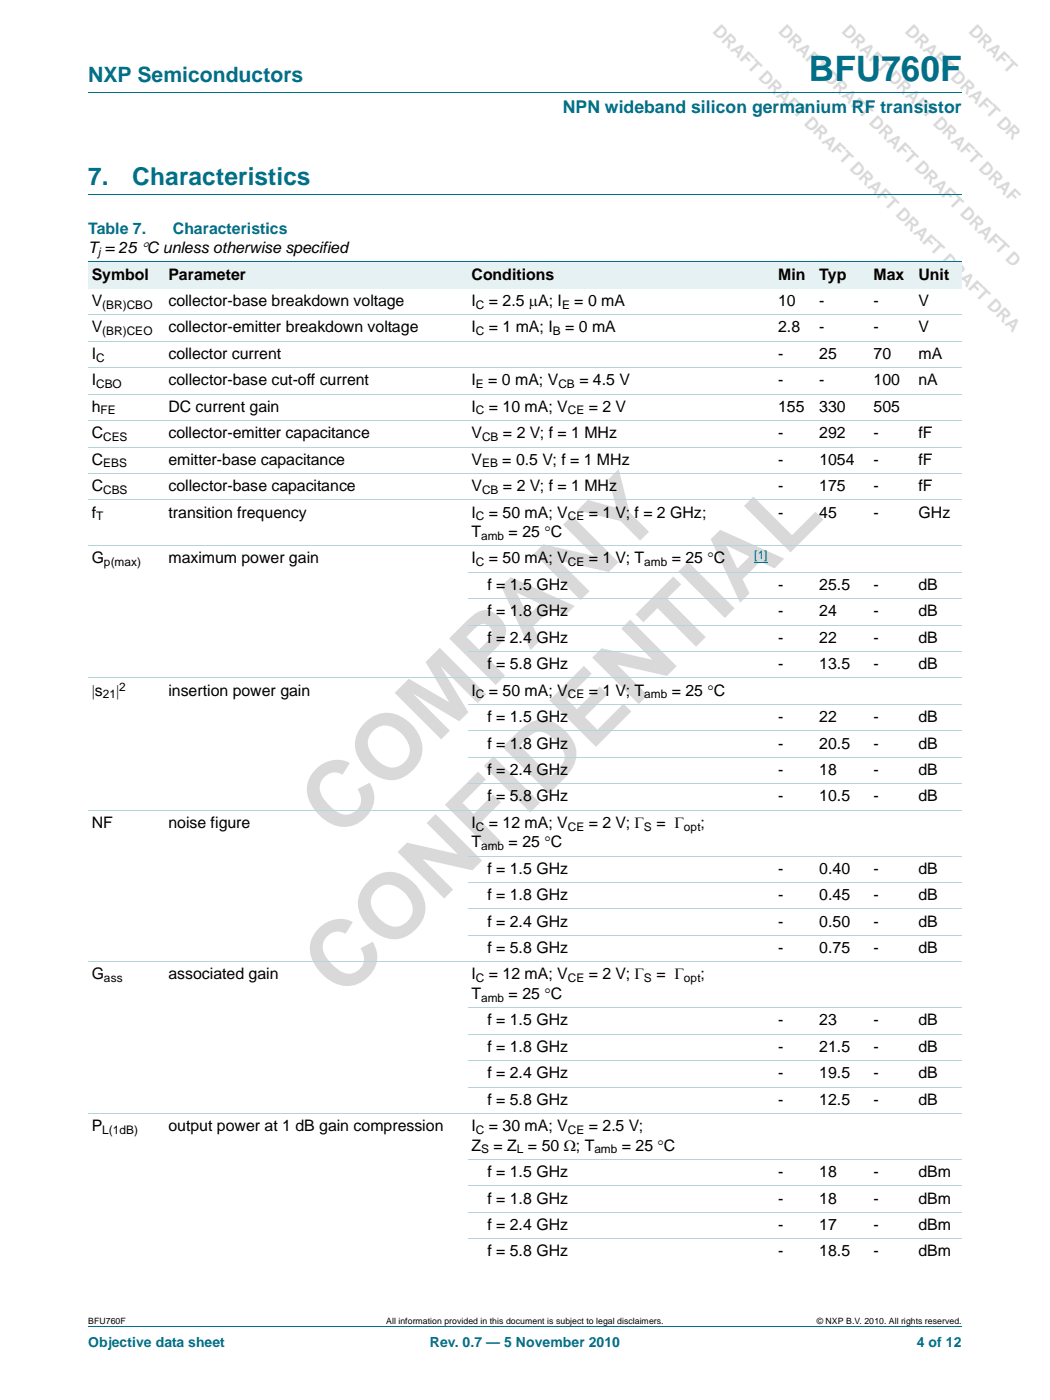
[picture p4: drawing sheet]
<svg xmlns="http://www.w3.org/2000/svg" width="210mm" height="280mm" viewBox="0 0 210 280" stroke-linecap="round" stroke-linejoin="round" font-family="sans-serif">
<defs><g id="words">
<g font-size="18.3" fill="#d9d9d9">
<text x="67.9" y="168.3" transform="rotate(-45 67.9 168.3)">COMPANY</text>
<text x="68.5" y="200.1" transform="rotate(-45 68.5 200.1)">CONFIDENTIAL</text>
</g>
<text font-size="7" fill="#007088" x="161.7" y="16.2">BFU760F</text>
<g font-size="4.9" fill="#007088">
<text x="17.6" y="37">7.</text>
<text x="26.4" y="37">Characteristics</text>
</g>
<text font-size="4.2" fill="#007088" x="17.6" y="16.4">NXP Semiconductors</text>
<g font-size="3.5" fill="#d9d9d9">
<text x="142.3" y="6.4" transform="rotate(45 142.3 6.4)">DRAFT DRAFT DRAFT DRAFT DRAFT DRAFT DRA</text>
<text x="155.4" y="6.4" transform="rotate(45 155.4 6.4)">DRAFT DRAFT DRAFT DRAFT DRAFT D</text>
<text x="168.1" y="6.4" transform="rotate(45 168.1 6.4)">DRAFT DRAFT DRAFT DRAF</text>
<text x="180.8" y="6.4" transform="rotate(45 180.8 6.4)">DRAFT DRAFT DR</text>
</g>
<text font-size="3.5" fill="#007088" x="112.5" y="22.6">NPN wideband silicon germanium RF transistor</text>
<g font-size="3.2" fill="#007088">
<text x="17.6" y="46.7">Table 7.</text>
<text x="34.5" y="46.7">Characteristics</text>
</g>
<g font-size="3.2">
<text x="17.6" y="50.6">T = 25 °C unless otherwise specified</text>
<text x="18.3" y="55.9">Symbol</text>
<text x="33.7" y="55.9">Parameter</text>
<text x="94.3" y="55.9">Conditions</text>
<text x="155.6" y="55.9">Min</text>
<text x="163.8" y="55.9">Typ</text>
<text x="174.6" y="55.9">Max</text>
<text x="183.6" y="55.9">Unit</text>
<text x="18.3" y="61.2">V</text>
<text x="33.7" y="61.2">collector-base breakdown voltage</text>
<text x="94.3" y="61.2">I</text>
<text x="97.7" y="61.2">= 2.5 μA; I</text>
<text x="114.8" y="61.2">= 0 mA</text>
<text x="155.6" y="61.2">10</text>
<text x="163.8" y="61.2">-</text>
<text x="174.6" y="61.2">-</text>
<text x="183.6" y="61.2">V</text>
<text x="18.3" y="66.5">V</text>
<text x="18.3" y="71.8">I</text>
<text x="33.7" y="66.5">collector-emitter breakdown voltage</text>
<text x="33.7" y="71.8">collector current</text>
<text x="94.3" y="66.5">I</text>
<text x="97.7" y="66.5">= 1 mA; I</text>
<text x="113" y="66.5">= 0 mA</text>
<text x="155.6" y="71.8">-</text>
<text x="155.6" y="66.5">2.8</text>
<text x="163.8" y="71.8">25</text>
<text x="163.8" y="66.5">-</text>
<text x="174.6" y="71.8">70</text>
<text x="174.6" y="66.5">-</text>
<text x="183.6" y="71.8">mA</text>
<text x="183.6" y="66.5">V</text>
<text x="18.3" y="77.1">I</text>
<text x="33.7" y="77.1">collector-base cut-off current</text>
<text x="94.3" y="77.1">I</text>
<text x="97.6" y="77.1">= 0 mA; V</text>
<text x="115.8" y="77.1">= 4.5 V</text>
<text x="155.6" y="77.1">-</text>
<text x="163.8" y="77.1">-</text>
<text x="174.6" y="77.1">100</text>
<text x="183.6" y="77.1">nA</text>
<text x="18.3" y="82.4">h</text>
<text x="33.7" y="82.4">DC current gain</text>
<text x="94.3" y="82.4">I</text>
<text x="97.7" y="82.4">= 10 mA; V</text>
<text x="117.7" y="82.4">= 2 V</text>
<text x="155.6" y="82.4">155</text>
<text x="163.8" y="82.4">330</text>
<text x="174.6" y="82.4">505</text>
<text x="18.3" y="87.7">C</text>
<text x="33.7" y="87.7">collector-emitter capacitance</text>
<text x="94.3" y="87.7">V</text>
<text x="100.5" y="87.7">= 2 V; f = 1 MHz</text>
<text x="155.6" y="87.7">-</text>
<text x="163.8" y="87.7">292</text>
<text x="174.6" y="87.7">-</text>
<text x="183.6" y="87.7">fF</text>
<text x="18.3" y="93">C</text>
<text x="33.7" y="93">emitter-base capacitance</text>
<text x="94.3" y="93">V</text>
<text x="100.4" y="93">= 0.5 V; f = 1 MHz</text>
<text x="155.6" y="93">-</text>
<text x="163.8" y="93">1054</text>
<text x="174.6" y="93">-</text>
<text x="183.6" y="93">fF</text>
<text x="18.3" y="98.3">C</text>
<text x="33.7" y="98.3">collector-base capacitance</text>
<text x="94.3" y="98.3">V</text>
<text x="100.5" y="98.3">= 2 V; f = 1 MHz</text>
<text x="155.6" y="98.3">-</text>
<text x="163.8" y="98.3">175</text>
<text x="174.6" y="98.3">-</text>
<text x="183.6" y="98.3">fF</text>
<text x="18.3" y="103.5">f</text>
<text x="33.7" y="103.5">transition frequency</text>
<text x="94.3" y="107.4">T</text>
<text x="94.3" y="103.5">I</text>
<text x="97.7" y="103.5">= 50 mA; V</text>
<text x="101.7" y="107.4">= 25 °C</text>
<text x="117.7" y="103.5">= 1 V; f = 2 GHz;</text>
<text x="155.6" y="103.5">-</text>
<text x="163.8" y="103.5">45</text>
<text x="174.6" y="103.5">-</text>
<text x="183.6" y="103.5">GHz</text>
<text x="18.3" y="112.7">G</text>
<text x="33.7" y="112.7">maximum power gain</text>
<text x="94.3" y="112.7">I</text>
<text x="97.7" y="112.7">= 50 mA; V</text>
<text x="117.7" y="112.7">= 1 V; T</text>
<text x="134.3" y="112.7">= 25 °C</text>
<text x="97.5" y="118">f = 1.5 GHz</text>
<text x="155.6" y="118">-</text>
<text x="163.8" y="118">25.5</text>
<text x="174.6" y="118">-</text>
<text x="183.6" y="118">dB</text>
<text x="97.5" y="123.3">f = 1.8 GHz</text>
<text x="155.6" y="123.3">-</text>
<text x="163.8" y="123.3">24</text>
<text x="174.6" y="123.3">-</text>
<text x="183.6" y="123.3">dB</text>
<text x="97.5" y="128.6">f = 2.4 GHz</text>
<text x="155.6" y="128.6">-</text>
<text x="163.8" y="128.6">22</text>
<text x="174.6" y="128.6">-</text>
<text x="183.6" y="128.6">dB</text>
<text x="97.5" y="133.9">f = 5.8 GHz</text>
<text x="155.6" y="133.9">-</text>
<text x="163.8" y="133.9">13.5</text>
<text x="174.6" y="133.9">-</text>
<text x="183.6" y="133.9">dB</text>
<text x="18.3" y="139.2">|s</text>
<text x="23.2" y="139.2">|</text>
<text x="33.7" y="139.2">insertion power gain</text>
<text x="94.3" y="139.2">I</text>
<text x="97.7" y="139.2">= 50 mA; V</text>
<text x="117.7" y="139.2">= 1 V; T</text>
<text x="134.3" y="139.2">= 25 °C</text>
<text x="97.5" y="144.5">f = 1.5 GHz</text>
<text x="97.5" y="149.8">f = 1.8 GHz</text>
<text x="155.6" y="144.5">-</text>
<text x="155.6" y="149.8">-</text>
<text x="163.8" y="149.8">20.5</text>
<text x="163.8" y="144.5">22</text>
<text x="174.6" y="149.8">-</text>
<text x="174.6" y="144.5">-</text>
<text x="183.6" y="149.8">dB</text>
<text x="183.6" y="144.5">dB</text>
<text x="97.5" y="155.1">f = 2.4 GHz</text>
<text x="155.6" y="155.1">-</text>
<text x="163.8" y="155.1">18</text>
<text x="174.6" y="155.1">-</text>
<text x="183.6" y="155.1">dB</text>
<text x="97.5" y="160.4">f = 5.8 GHz</text>
<text x="155.6" y="160.4">-</text>
<text x="163.8" y="160.4">10.5</text>
<text x="174.6" y="160.4">-</text>
<text x="183.6" y="160.4">dB</text>
<text x="18.3" y="165.7">NF</text>
<text x="33.7" y="165.7">noise figure</text>
<text x="94.3" y="165.7">I</text>
<text x="97.7" y="165.6">= 12 mA; V</text>
<text x="117.7" y="165.6">= 2 V; Γ</text>
<text x="131.2" y="165.6">= Γ</text>
<text x="140" y="165.6">;</text>
<text x="94.3" y="169.5">T</text>
<text x="101.7" y="169.5">= 25 °C</text>
<text x="97.5" y="174.8">f = 1.5 GHz</text>
<text x="155.6" y="174.8">-</text>
<text x="163.8" y="174.8">0.40</text>
<text x="174.6" y="174.8">-</text>
<text x="183.6" y="174.8">dB</text>
<text x="97.5" y="180.1">f = 1.8 GHz</text>
<text x="97.5" y="185.4">f = 2.4 GHz</text>
<text x="155.6" y="180.1">-</text>
<text x="155.6" y="185.4">-</text>
<text x="163.8" y="180.1">0.45</text>
<text x="163.8" y="185.4">0.50</text>
<text x="174.6" y="180.1">-</text>
<text x="174.6" y="185.4">-</text>
<text x="183.6" y="180.1">dB</text>
<text x="183.6" y="185.4">dB</text>
<text x="97.5" y="190.7">f = 5.8 GHz</text>
<text x="155.6" y="190.7">-</text>
<text x="163.8" y="190.7">0.75</text>
<text x="174.6" y="190.7">-</text>
<text x="183.6" y="190.7">dB</text>
<text x="18.3" y="196">G</text>
<text x="33.7" y="196">associated gain</text>
<text x="94.3" y="196">I</text>
<text x="97.7" y="196">= 12 mA; V</text>
<text x="117.7" y="196">= 2 V; Γ</text>
<text x="131.2" y="196">= Γ</text>
<text x="140" y="196">;</text>
<text x="94.3" y="199.9">T</text>
<text x="101.7" y="199.9">= 25 °C</text>
<text x="97.5" y="205.1">f = 1.5 GHz</text>
<text x="155.6" y="205.1">-</text>
<text x="163.8" y="205.1">23</text>
<text x="174.6" y="205.1">-</text>
<text x="183.6" y="205.1">dB</text>
<text x="97.5" y="210.4">f = 1.8 GHz</text>
<text x="97.5" y="215.7">f = 2.4 GHz</text>
<text x="155.6" y="210.4">-</text>
<text x="155.6" y="215.7">-</text>
<text x="163.8" y="210.4">21.5</text>
<text x="163.8" y="215.7">19.5</text>
<text x="174.6" y="210.4">-</text>
<text x="174.6" y="215.7">-</text>
<text x="183.6" y="210.4">dB</text>
<text x="183.6" y="215.7">dB</text>
<text x="97.5" y="221">f = 5.8 GHz</text>
<text x="155.6" y="221">-</text>
<text x="163.8" y="221">12.5</text>
<text x="174.6" y="221">-</text>
<text x="183.6" y="221">dB</text>
<text x="18.3" y="226.3">P</text>
<text x="33.7" y="226.3">output power at 1 dB gain compression</text>
<text x="94.3" y="226.3">I</text>
<text x="97.7" y="226.3">= 30 mA; V</text>
<text x="117.7" y="226.3">= 2.5 V;</text>
<text x="94.3" y="230.2">Z</text>
<text x="98.7" y="230.2">= Z = 50 Ω; T</text>
<text x="124.3" y="230.2">= 25 °C</text>
<text x="97.5" y="235.5">f = 1.5 GHz</text>
<text x="155.6" y="235.5">-</text>
<text x="163.8" y="235.5">18</text>
<text x="174.6" y="235.5">-</text>
<text x="183.6" y="235.5">dBm</text>
<text x="97.5" y="240.8">f = 1.8 GHz</text>
<text x="155.6" y="240.8">-</text>
<text x="163.8" y="240.8">18</text>
<text x="174.6" y="240.8">-</text>
<text x="183.6" y="240.8">dBm</text>
<text x="97.5" y="246.1">f = 2.4 GHz</text>
<text x="97.5" y="251.4">f = 5.8 GHz</text>
<text x="155.6" y="251.4">-</text>
<text x="155.6" y="246.1">-</text>
<text x="163.8" y="246.1">17</text>
<text x="163.8" y="251.4">18.5</text>
<text x="174.6" y="251.4">-</text>
<text x="174.6" y="246.1">-</text>
<text x="183.6" y="246.1">dBm</text>
<text x="183.6" y="251.4">dBm</text>
</g>
<g font-size="2.8" fill="#007088">
<text x="17.6" y="269.5">Objective data sheet</text>
<text x="85.9" y="269.5">Rev. 0.7 — 5 November 2010</text>
<text x="183.3" y="269.5">4 of 12</text>
</g>
<g font-size="2.4">
<text x="19.6" y="51.2">j</text>
<text x="20.4" y="61.8">(BR)CBO</text>
<text x="95.1" y="61.8">C</text>
<text x="112.4" y="61.8">E</text>
<text x="20.4" y="67.1">(BR)CEO</text>
<text x="95.1" y="67.1">C</text>
<text x="110.5" y="67.1">B</text>
<text x="19.2" y="72.3">C</text>
<text x="19.2" y="77.6">CBO</text>
<text x="95.1" y="77.6">E</text>
<text x="111.6" y="77.6">CB</text>
<text x="20.1" y="82.9">FE</text>
<text x="95.1" y="82.9">C</text>
<text x="113.5" y="82.9">CE</text>
<text x="20.6" y="88.2">CES</text>
<text x="96.4" y="88.2">CB</text>
<text x="20.6" y="93.5">EBS</text>
<text x="96.4" y="93.5">EB</text>
<text x="20.6" y="98.8">CBS</text>
<text x="96.4" y="98.8">CB</text>
<text x="19.2" y="104.1">T</text>
<text x="95.1" y="104.1">C</text>
<text x="96.2" y="108">amb</text>
<text x="113.5" y="104.1">CE</text>
<text x="20.8" y="113.3">p(max)</text>
<text x="95.1" y="113.3">C</text>
<text x="113.5" y="113.3">CE</text>
<text x="128.8" y="113.3">amb</text>
<text x="20.6" y="139.7">21</text>
<text x="23.8" y="138.2">2</text>
<text x="95.1" y="139.7">C</text>
<text x="113.5" y="139.7">CE</text>
<text x="128.8" y="139.7">amb</text>
<text x="95.1" y="166.2">C</text>
<text x="113.5" y="166.2">CE</text>
<text x="128.7" y="166.2">S</text>
<text x="136.7" y="166.2">opt</text>
<text x="96.2" y="170.1">amb</text>
<text x="20.8" y="196.6">ass</text>
<text x="95.1" y="196.6">C</text>
<text x="113.5" y="196.6">CE</text>
<text x="128.7" y="196.6">S</text>
<text x="136.7" y="196.6">opt</text>
<text x="96.2" y="200.4">amb</text>
<text x="20.4" y="226.9">L(1dB)</text>
<text x="95.1" y="226.9">C</text>
<text x="113.5" y="226.9">CE</text>
<text x="96.2" y="230.8">S</text>
<text x="103.3" y="230.8">L</text>
<text x="118.8" y="230.8">amb</text>
</g>
<text font-size="2.4" fill="#00f" x="150.8" y="111.8">[1]</text>
<g font-size="1.7">
<text x="17.6" y="264.9">BFU760F</text>
<text x="77.2" y="264.9">All information provided in this document is subject to legal disclaimers.</text>
<text x="163.3" y="264.9">© NXP B.V. 2010. All rights reserved.</text>
</g>
</g></defs>
<path d="M17.6 18.5h174.7M17.6 39h174.7M17.6 265.5h174.7" fill="none" stroke="#007088" stroke-width=".2"/>
<g fill="#e6f1f4">
<path d="M17.6 52.4h15.4v5.3h-15.4z"/>
<path d="M33 52.4h60.6v5.3h-60.6z"/>
<path d="M93.6 52.4h56v5.3h-56z"/>
<path d="M149.6 52.4h13.5v5.3h-13.5z"/>
<path d="M163.1 52.4h10.8v5.3h-10.8z"/>
<path d="M173.9 52.4h9v5.3h-9z"/>
<path d="M182.9 52.4h9.4v5.3h-9.4z"/>
</g>
<path d="M150.8 112.5h2.7" fill="none" stroke="#00f" stroke-width=".2"/>
<path d="M17.6 52.4h174.7" fill="none" stroke="#007088" stroke-width=".2"/>
<g fill="none" stroke="#b3d4db" stroke-width=".2">
<path d="M17.6 63h174.7M17.6 68.3h174.7M17.6 73.6h174.7M17.6 78.9h174.7M17.6 84.2h174.7M17.6 89.4h174.7M17.6 94.7h174.7M17.6 100h174.7M17.6 109.2h174.7M93.6 114.5h98.7M93.6 119.8h98.7M17.6 135.6h174.7"/>
<path d="M93.6 125.1h98.7M93.6 130.3h98.7M93.6 140.9h98.7M93.6 146.2h98.7M93.6 151.5h98.7M93.6 156.8h98.7M17.6 162.1h174.7M93.6 171.3h98.7M93.6 176.6h98.7M17.6 192.4h174.7M93.6 181.9h98.7M93.6 187.2h98.7"/>
<path d="M93.6 201.6h98.7M93.6 206.9h98.7M93.6 212.2h98.7M93.6 217.5h98.7M17.6 222.8h174.7M93.6 231.9h98.7M93.6 237.2h98.7M93.6 242.5h98.7M93.6 247.8h98.7"/>
</g>
<use href="#words"/>
</svg>
